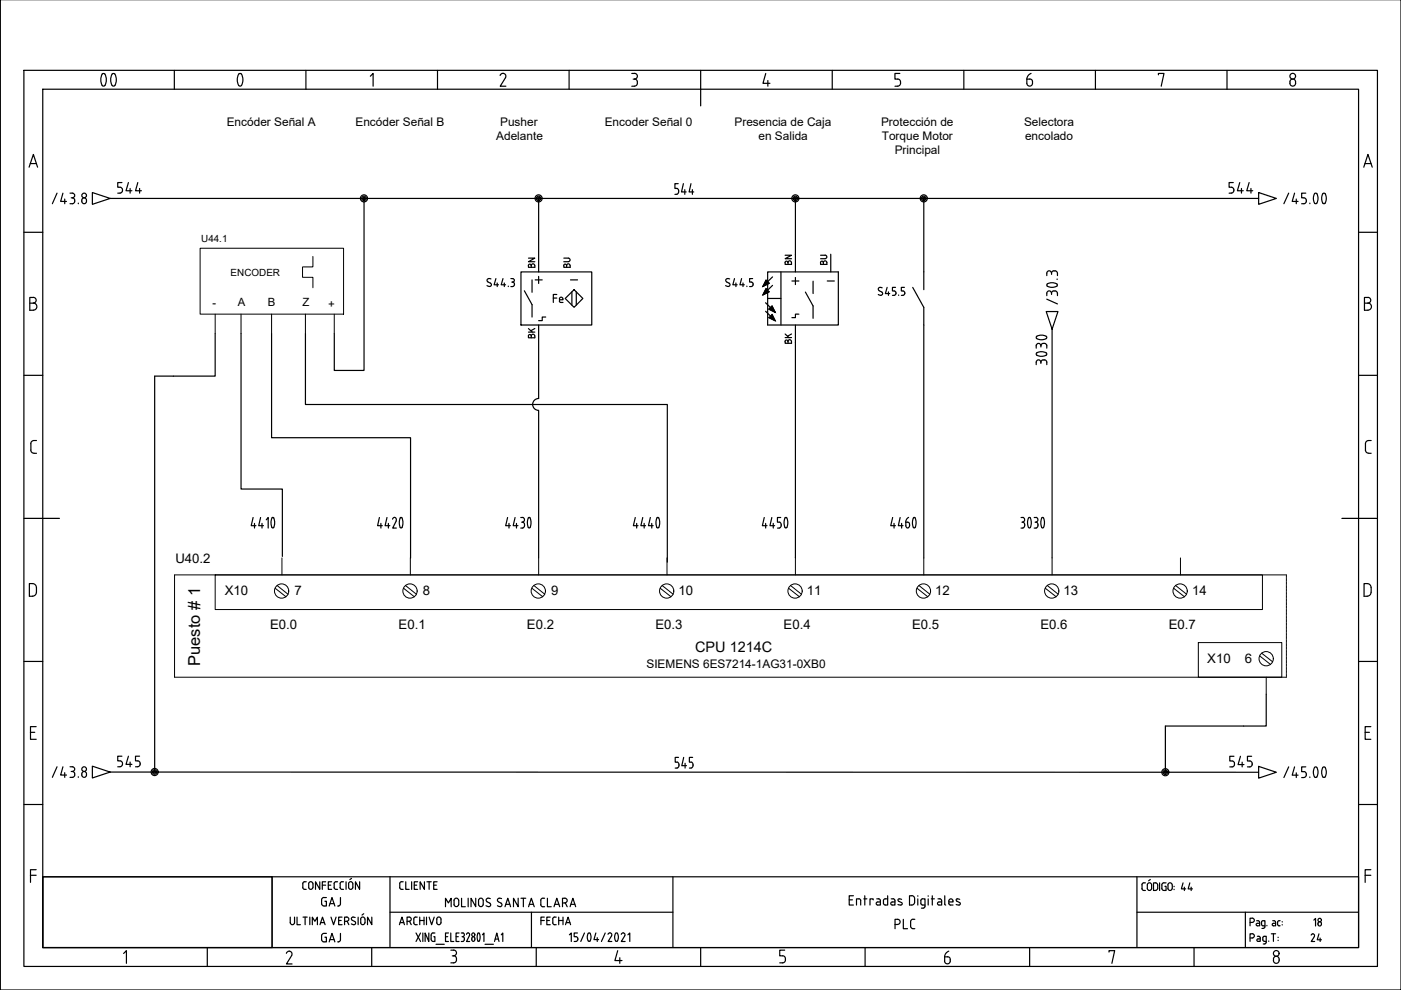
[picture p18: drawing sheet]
<svg xmlns="http://www.w3.org/2000/svg" width="297mm" height="210mm" viewBox="0 0 297 210" stroke-linecap="round" stroke-linejoin="round" font-family="sans-serif">
<defs><g id="words">
<g font-size="9.3">
<text x="16.6" y="20.8">00</text>
<text x="45.5" y="20.8">0</text>
</g>
<text font-size="7.9" x="224" y="80.1" transform="rotate(-90 224 80.1)">3030</text>
<g font-size="5.7">
<text x="24" y="42.3">544</text>
<text x="259.6" y="42.3">544</text>
</g>
<g font-size="5.3">
<text x="142.2" y="42.3">544</text>
<text x="24" y="163.7">545</text>
<text x="142.2" y="164">545</text>
<text x="260" y="163.7">545</text>
<text x="67.4" y="201.1">GAJ</text>
<text x="188.7" y="198.3">PLC</text>
</g>
<g font-size="4.9">
<text x="116.4" y="65.3">Fe</text>
<text x="249.4" y="190.1">44</text>
<text x="67.4" y="193.3">GAJ</text>
<text x="281.5" y="197.6" transform="rotate(-90 281.5 197.6)">18</text>
</g>
<g font-size="4.4">
<text x="114.7" y="57.9" transform="rotate(-90 114.7 57.9)">BN</text>
<text x="122.1" y="57.9" transform="rotate(-90 122.1 57.9)">BU</text>
<text x="169" y="57.2" transform="rotate(-90 169 57.2)">BN</text>
<text x="114.7" y="73" transform="rotate(-90 114.7 73)">BK</text>
<text x="169" y="74.1" transform="rotate(-90 169 74.1)">BK</text>
<text x="113.9" y="197.2">FECHA</text>
<text x="276.9" y="200.7">24</text>
</g>
<text font-size="4" x="176.4" y="57.2" transform="rotate(-90 176.4 57.2)">BU</text>
<text font-size="3.5" x="42.4" y="141.2" transform="rotate(-90 42.4 141.2)">Puesto # 1</text>
<text font-size="3.1" x="147.4" y="138.2">CPU 1214C</text>
<g font-size="2.8">
<text x="37.2" y="119.5">U40.2</text>
<text x="47.7" y="126.2">X10</text>
<text x="62.4" y="126.2">7</text>
<text x="89.6" y="126.2">8</text>
<text x="116.8" y="126.2">9</text>
<text x="143.9" y="126.2">10</text>
<text x="171.1" y="126.2">11</text>
<text x="198.3" y="126.2">12</text>
<text x="225.5" y="126.2">13</text>
<text x="252.7" y="126.2">14</text>
<text x="57.3" y="133.3">E0.0</text>
<text x="84.5" y="133.3">E0.1</text>
<text x="111.7" y="133.3">E0.2</text>
<text x="138.9" y="133.3">E0.3</text>
<text x="166.1" y="133.3">E0.4</text>
<text x="193.4" y="133.3">E0.5</text>
<text x="220.6" y="133.3">E0.6</text>
<text x="247.8" y="133.3">E0.7</text>
<text x="256" y="140.6">X10</text>
<text x="264" y="140.6">6</text>
</g>
<g font-size="2.5">
<text x="48.1" y="26.7">Encóder Señal A</text>
<text x="75.4" y="26.7">Encóder Señal B</text>
<text x="105.2" y="29.6">Adelante</text>
<text x="106" y="26.6">Pusher</text>
<text x="128.2" y="26.7">Encoder Señal 0</text>
<text x="155.7" y="26.7">Presencia de Caja</text>
<text x="160.8" y="29.7">en Salida</text>
<text x="186.8" y="26.7">Protección de</text>
<text x="187" y="29.6">Torque Motor</text>
<text x="217.1" y="26.7">Selectora</text>
<text x="217.3" y="29.7">encolado</text>
<text x="189.7" y="32.7">Principal</text>
<text x="137.1" y="141.6">SIEMENS 6ES7214-1AG31-0XB0</text>
</g>
<g font-size="2.4">
<text x="45.8" y="63.8" transform="rotate(180 45.8 63.8)">-</text>
<text x="50.4" y="65">A</text>
<text x="56.8" y="64.8">B</text>
<text x="64.1" y="65">Z</text>
<text x="71" y="63.5" transform="rotate(180 71 63.5)">+</text>
</g>
<g font-size="2.1">
<text x="42.7" y="51.3">U44.1</text>
<text x="48.9" y="58.6">ENCODER</text>
</g>
</g></defs>
<g fill="none" stroke="#000" stroke-width=".25">
<path d="M.1 -.1v210h296.9v-210M5.1 14.9h286.9v190h-286.9zM9.1 18.9h278.9v182h-278.9zM37 14.9v4M64.9 14.9v4M78.5 16.2l.6-.6v2.7M92.8 14.9v4M106 16a.62 .62 0 0 1 .9-.4 .62 .62 0 0 1 .3 .9l-1.1 1.8h1.2M120.7 14.9v4M133.9 18.3h.6M133.9 15.6h.6M134.2 16.8h.3"/>
<path d="M134.5 15.6a.6 .6 0 0 1 .6 .6 .6 .6 0 0 1-.6 .6 .77 .77 0 0 1 .6 .7 .77 .77 0 0 1-.6 .8M148.6 14.9v7.6M162.4 15.6l-.6 2.1h1.4M162.8 17.1v1.2M176.5 14.9v4M189.7 18.3h.6M190.3 16.8a.77 .77 0 0 1 .6 .7 .77 .77 0 0 1-.6 .8M190.8 15.6h-1.1v1.2h.6M204.4 14.9v4M218.3 16.8a.73 .73 0 0 1 .6 .8 .73 .73 0 0 1-.8 .6l-.3-.3-.1-1.1h.6M218.6 15.6a1.37 1.37 0 0 0-.9 1.2M232.2 14.9v4"/>
<path d="M245.6 15.9v-.3h1.2l-.6 2.7M260.1 14.9v4M273.7 16.9a.68 .68 0 0 1 1 .6 .68 .68 0 0 1-1 .6l-.2-.7zM6.2 35.4l.9-2.7 .9 2.7M6.4 34.7h1.3M289.1 35.4l.9-2.7 .9 2.7M289.4 34.7h1.3M5.1 49.2h4M12.1 41l-1 2.2M13.3 41l-.4 1.7h1.2M13.7 42.2v1M14.8 41h.6"/>
<path d="M14.8 43.2h.6M15.1 41.9h.3M15.3 41a.5 .5 0 0 1 .5 .4 .5 .5 0 0 1-.5 .5 .64 .64 0 0 1 .6 .7 .64 .64 0 0 1-.6 .6M16.6 43.1v.1M17.4 42.2a.55 .55 0 0 1 .8 0 .55 .55 0 0 1 0 .8 .55 .55 0 0 1-.8-.1zM19.6 40.8l3.8 1.3-3.8 1.2zM23.4 42.1h243.5M77.2 42.1v36.4h-6.3v-7.8M104.1 59.1a.44 .44 0 0 0-.7 0 .44 .44 0 0 0 .1 .7l.5 .2a.42 .42 0 0 1 .1 .7 .42 .42 0 0 1-.7 0l-.1-.1M105.1 59.1l-.3 1.3h.9M106.6 59.1l-.3 1.3h.9M108.3 59.1h.4a.37 .37 0 0 1 .4 .3 .37 .37 0 0 1-.4 .4"/>
<path d="M108.5 59.8h.2M108.7 59.8l.4 .4M110.5 57.7h15v11.2h-15zM112.8 59.3v2.7M114.2 42.1v15.6M114.2 58.6v1.5M154.7 59.1a.44 .44 0 0 0-.6 0 .44 .44 0 0 0 0 .7l.5 .2a.42 .42 0 0 1 0 .7 .42 .42 0 0 1-.6 0l-.2-.1M155.7 59.1l-.3 1.3h.9M157.2 59.1l-.3 1.3h.9M159.3 59.8l.4 .4M159.6 59.1h-.7v.7h.4M162.4 59.4l.7 .7-1.4 .6z"/>
<path d="M162.8 57.7h14.9v11.2h-14.9zM163.8 58.7l-1 1M165.6 57.7v11.2M167.9 59.6h1.5M168.6 42.1v11.8M168.6 58.8v1.5M172.4 59.6v2.6M175.4 59.6h1.5M195.9 42.1v19.3M222.9 57.9a.5 .5 0 0 0-.5-.5 .5 .5 0 0 0-.5 .5v.5M223 57.9v.3M223.4 57.4l-.2 .1-.3 .4"/>
<path d="M223.4 57.4h.3M223.7 57.4l.2 .1 .3 .4M224.1 59.2h.1M224.2 57.9v.5M266.9 40.8l3.7 1.3-3.7 1.2zM273.2 41l-1 2.2M274.5 41l-.5 1.7h1.2M274.8 42.2v1M276.8 41h-.8v.9h.5a.63 .63 0 0 1 .5 .7 .63 .63 0 0 1-.5 .6h-.5M277.7 43.1v.1M278.7 43.1l.3 .1 .2-.1M278.7 43.1a1.9 1.9 0 0 1 .1-2.1l.4 .1a2.08 2.08 0 0 1 0 2"/>
<path d="M280.5 43.1l.2 .1 .3-.1M280.5 43.1a1.9 1.9 0 0 1 .1-2.1l.4 .1a2.08 2.08 0 0 1 0 2M288 49.2h4M5.1 79.6h4M6.3 64.3h.8M7.1 63a.6 .6 0 0 1 .6 .7 .6 .6 0 0 1-.6 .6 .75 .75 0 0 1 .7 .7 .75 .75 0 0 1-.7 .8M7.1 63.1h-.8v2.7h.8M45.6 70.7v9h-12.8v84M51.1 70.7v33h8.8v14.3M57.6 70.7v22.1h29.4v25.5M64.8 70.7v15.1h76.7v33.4M105.4 60v.8"/>
<path d="M106.9 60v.8M107.8 60.7v.1M109.1 60.2l-.2 .5-.6 .1M111.2 61.7l1.6 2.9v2.6M114.2 68.9v15.6M115.7 67.2h-.7v.8h-.8M119.8 63.3l1.9-1.9 1.9 1.9-1.9 1.9zM156 60v.8M157.5 60v.8M158.4 60.7v.1M158.9 60.8h.4M159.7 60.2a.42 .42 0 0 1-.4 .5"/>
<path d="M162.3 66l1.1 1M162.3 64.2l1.1 1M162.4 61.2l-.7 1.3 1.4-.6M162.8 63.3h2.8M163 65.5l.7-.6 .7 1.3zM163.7 66.7l.7 1.3-1.4-.7M163.8 60.5l-1 1M168.6 72.7v45.6M169.4 66.6h-.8v.7h-.7M170.8 61.9l1.6 3v2.6M187 61a.44 .44 0 0 0-.6 0 .44 .44 0 0 0 0 .6l.6 .3a.42 .42 0 0 1 0 .6 .42 .42 0 0 1-.6 0l-.2-.1M188.1 60.9l-.4 1.3h.9"/>
<path d="M188.4 61.9v.7M189.9 60.9h-.7v.8h.4a.46 .46 0 0 1 .4 .4 .46 .46 0 0 1-.4 .5h-.4M190.5 62.5v.1M191.8 60.9h-.7v.8h.3a.46 .46 0 0 1 .4 .4 .46 .46 0 0 1-.4 .5h-.3M193.5 60.9l2.4 4.3v53.1M221.9 63.4l2.3 1M222.1 60.2a1.7 1.7 0 0 1 2.1 .2 1.55 1.55 0 0 1-2.1 .3M222.1 60.2l-.2 .2 .2 .3M222.9 62.2a.5 .5 0 0 0-.5-.5 .5 .5 0 0 0-.5 .5v.5M223 62.2v.2M223.1 69.8l1.2-3.7h-2.5l1.3 3.7v48.5M223.4 61.7h-.2l-.3 .5"/>
<path d="M223.4 61.7a.54 .54 0 0 1 .8 .5M224.2 62.2v.5M288 79.6h4M289.3 64.3h.7M290 63a.6 .6 0 0 1 .6 .7 .6 .6 0 0 1-.6 .6 .75 .75 0 0 1 .8 .7 .75 .75 0 0 1-.8 .8h-.7v-2.7h.7M6.5 95.4a.67 .67 0 0 0 .7 .7h.5M6.5 94.1v1.3M7.7 93.4h-.5a.67 .67 0 0 0-.7 .7M114.2 84.5a1.26 1.26 0 0 0-1.3 1.2 1.26 1.26 0 0 0 1.3 1.3M114.2 87v31.3M290.2 93.4a.67 .67 0 0 0-.7 .7v1.3a.67 .67 0 0 0 .7 .7M290.2 96.1h.5"/>
<path d="M290.2 93.4h.5M5.1 109.9h7.5M53.7 109.7l-.4 1.8h1M54 111v1M55.3 109.7l-.5 1.8h1.1M55.5 111v1M56.5 110.2l.4-.5v2.3M57.7 109.7h.1a1.79 1.79 0 0 1 0 2.2 1.94 1.94 0 0 1-.1-2.2zM80.4 109.7l-.3 1.8h1M80.8 111v1M82 109.7l-.4 1.8h1M82.3 111v1"/>
<path d="M83.2 110.1a.44 .44 0 0 1 .7-.3 .44 .44 0 0 1 .1 .7M84 110.5l-.7 1.5h.7M84.9 109.7h.1a1.79 1.79 0 0 1 0 2.2 1.94 1.94 0 0 1-.1-2.2zM107.6 109.7l-.4 1.8h1M107.9 111v1M109.2 109.7l-.4 1.8h1M109.5 111v1M110.4 109.7h.4M110.4 112h.4M110.6 110.7h.2M110.8 109.7a.51 .51 0 0 1 .4 .5 .51 .51 0 0 1-.4 .5 .68 .68 0 0 1 .4 .6 .68 .68 0 0 1-.4 .6M112.1 109.7h.1a1.79 1.79 0 0 1 0 2.2 1.94 1.94 0 0 1-.1-2.2z"/>
<path d="M134.7 109.7l-.4 1.8h1M135 111v1M136.3 109.7l-.4 1.8h1M136.6 111v1M137.9 109.7l-.4 1.8h1M138.2 111v1M139.3 109.8l.2-.1a1.72 1.72 0 0 1 0 2.2l-.2-.1M139.3 109.8l-.2 .8 .2 1.2M162 109.7l-.4 1.8h1M162.3 111v1M163.6 109.7l-.4 1.8h1M163.9 111v1"/>
<path d="M165.2 110.7a.67 .67 0 0 1 .4 .8 .67 .67 0 0 1-.8 .5M165.5 109.7h-.7v1h.4M166.5 109.7h.1a1.72 1.72 0 0 1 0 2.2 1.94 1.94 0 0 1-.1-2.2zM189.3 109.7l-.4 1.8h1M189.6 111v1M190.8 109.7l-.3 1.8h1M191.2 111v1M192.1 110.7a.66 .66 0 0 1 .7 .3 .66 .66 0 0 1-.2 .9h-.2l-.3-.2zM192.6 109.7a1.13 1.13 0 0 0-.6 1M193.7 109.7h.1a1.79 1.79 0 0 1 0 2.2 1.94 1.94 0 0 1-.1-2.2zM216.5 109.7h.3a.51 .51 0 0 1 .4 .5 .51 .51 0 0 1-.4 .5 .66 .66 0 0 1 .5 .8 .66 .66 0 0 1-.8 .5M216.7 110.7h.2"/>
<path d="M218.5 109.8l.2 .8-.2 1.2M218.5 109.8l-.2-.1a1.72 1.72 0 0 0 0 2.2l.2-.1M219.3 109.7h.4a.51 .51 0 0 1 .4 .5 .51 .51 0 0 1-.4 .5 .67 .67 0 0 1 .4 .8 .67 .67 0 0 1-.8 .5M219.5 110.7h.2M221 109.7h.1a1.79 1.79 0 0 1 0 2.2 1.94 1.94 0 0 1-.1-2.2zM284.5 109.9h7.5M7.7 124.5a.82 .82 0 0 0-.8-.8h-.7v2.7a1.17 1.17 0 0 0 1.4-.5l.1-.3M7.7 124.6v1M290.7 124.5a.82 .82 0 0 0-.8-.8h-.7v2.7a1.17 1.17 0 0 0 1.4-.5l.1-.3M290.7 124.6v1M5.1 140.2h4M6.5 155.3h.9"/>
<path d="M7.7 154.1h-1.2v2.7h1.2M268.5 147.2v6.7h-21.4v9.8M288 140.2h4M289.4 155.3h1M290.6 154.1h-1.2v2.7h1.2M5.1 170.6h4M12.1 162.6l-1 2.2M13.3 162.6l-.4 1.7h1.2M13.7 163.8v1M14.8 162.6h.6M14.8 164.8h.6M15.1 163.6h.3"/>
<path d="M15.3 162.6a.5 .5 0 0 1 .5 .5 .5 .5 0 0 1-.5 .5l.5 .2v.3M15.8 164.1a.56 .56 0 0 1-.5 .7M16.6 164.7v.1M17.3 164.1a.5 .5 0 0 1 .5-.5 .5 .5 0 0 1 .5 .5M17.3 164.1a.54 .54 0 0 0 .5 .7 .54 .54 0 0 0 .5-.7M19.6 162.4l3.8 1.3-3.8 1.2zM23.4 163.7h243.5M266.9 162.5l3.7 1.2-3.7 1.3zM273.2 162.6l-1 2.3M274.5 162.6l-.5 1.8h1.2M274.8 163.9v1M276.5 163.6a.63 .63 0 0 1 .5 .6 .63 .63 0 0 1-.5 .6l-.5 .1"/>
<path d="M276.8 162.6h-.8v1h.5M277.7 164.7v.2M278.7 162.7l.3-.1a1.51 1.51 0 0 1 0 2.2l-.3-.1a2.11 2.11 0 0 1 0-2zM280.5 162.7l.2-.1a1.51 1.51 0 0 1 0 2.2l-.2-.1a2.11 2.11 0 0 1 0-2zM288 170.6h4M6.5 185.6h1.2M7.7 184.4h-1.2v2.7M9.1 185.9h48.6v15h-48.6zM9.1 185.9h278.9v15h-278.9zM57.7 185.9v15M61.5 194.5v1.1M61.5 195.6a.46 .46 0 0 0 .5 .5 .46 .46 0 0 0 .4-.5"/>
<path d="M62.4 194.5v1.1M63 194.5v1.6h.7M64.2 194.5h.9M64.7 194.5v1.6M64.9 187h-.5a1.44 1.44 0 0 0-.2 1.4l.7 .2M65.4 187.4a.46 .46 0 0 1 .5-.5 .46 .46 0 0 1 .4 .5M65.5 187.4v.7M65.7 194.5v1.6M66.2 196.1v-1.6l.6 .8 .5-.8v1.6M66.4 187.4l-.1 .7a.46 .46 0 0 1-.4 .5 .46 .46 0 0 1-.5-.5M67.8 187v1.6l-.9-1.6v1.6M67.8 196.1l.6-1.6 .5 1.6"/>
<path d="M68.3 187.7h.8M69.1 187h-.8v1.6M69.6 187.7h.5M70.2 194.5l.5 1.6 .6-1.6M70.3 187h-.7v1.6h.7M70.9 187.4v.8M71.6 187h-.6l-.2 .3M72.1 187.4v.8M72.5 194.5h-.7v1.6h.7M72.8 187h-.5l-.2 .3M73.4 187v1.6M73.5 194.4a.46 .46 0 0 1 .5 .5 .46 .46 0 0 1-.5 .4"/>
<path d="M73.5 194.5h-.4v1.6M73.9 187.4a.46 .46 0 0 1 .5-.5 .46 .46 0 0 1 .4 .5M73.9 187.4v.7M74.5 186.2l-.3 .3M74.8 187.4v.7M74.9 194.5h.4M74.9 194.4l-.4 .3 .2 .4M75.2 195.4l.2 .4-.4 .3M75.9 194.5v1.6M76.2 187v1.6l-.8-1.6v1.6M76.5 195.6a.46 .46 0 0 0 .4 .5 .46 .46 0 0 0 .5-.5M76.5 195.6v-.7a.46 .46 0 0 1 .4-.5 .46 .46 0 0 1 .5 .5v.7"/>
<path d="M77.1 193.7l-.3 .3M78.8 194.5v1.6l-.9-1.6v1.6M82.7 193.4h60M82.7 185.9v15M84.7 196.1l.5-1.6 .6 1.6M84.8 195.6h.8M85.1 186.9l-.2 .1a1.44 1.44 0 0 0-.1 1.4l.3 .2M85.2 188.6h.3M85.2 187h.3M86 187v1.6h.7M86.3 195.3h.4M86.7 194.4a.46 .46 0 0 1 .5 .5 .46 .46 0 0 1-.5 .4"/>
<path d="M86.7 194.5h-.4v1.6M86.8 195.3l.4 .8M87.3 187v1.6M87.8 187.7h.6M88.1 194.4l-.2 .1a1.44 1.44 0 0 0-.1 1.4l.7 .2M88.1 194.5h.4M88.2 197.8l1 1.8M88.5 187h-.7v1.6h.7M89 194.5v1.6M89 195.2h.9M89.2 197.8l-1 1.8M89.6 197.8v1.8"/>
<path d="M89.9 194.5v1.6M90 187v1.6l-.9-1.6v1.6M90.4 194.5v1.6M90.5 187h.9M90.9 197.8v1.8l-.8-1.8v1.8M91 194.5l.5 1.6 .6-1.6M91 187v1.6M92 187.7h.5M92.2 197.8l-.6 .1a1.54 1.54 0 0 0 0 1.6l.6 .1v-1h-.2M92.6 195.6a.46 .46 0 0 0 .4 .5 .46 .46 0 0 0 .5-.5M92.6 195.6v-.7a.46 .46 0 0 1 .4-.5 .46 .46 0 0 1 .5 .5v.7M92.7 187h-.7v1.6h.7"/>
<path d="M94.5 192.2v-1.7l.6 .9 .6-.9v1.7M94.5 198.6h.4M95.1 197.8h-.6v1.8h.6M95.6 197.8v1.8h.6M96.3 190.7a.5 .5 0 0 1 .6-.3 .5 .5 0 0 1 .3 .5v.8a.49 .49 0 0 1-.4 .5 .49 .49 0 0 1-.5-.5zM96.7 198.6h.5M97.3 197.8h-.6v1.8h.6M97.8 197.8h.3a.4 .4 0 0 1 .4 .4 .4 .4 0 0 1-.4 .4M97.9 190.5v1.7h.8M98 198.6a.51 .51 0 0 1 .5 .4 .51 .51 0 0 1-.4 .6h-.3M98.9 198.1l.3-.3a.39 .39 0 0 1 .3 .6M99.3 190.5v1.7"/>
<path d="M99.5 198.4l-.6 1.2h.7M100.2 198.7a.45 .45 0 0 1 .5 .4 .45 .45 0 0 1-.5 .4l-.2-.5zM100.9 190.5v1.7l-1-1.7v1.7M101.3 197.9h.3M101.3 199.5h.3M101.3 197.9a2.06 2.06 0 0 0 0 1.6M101.5 190.7a.5 .5 0 0 1 .6-.3 .5 .5 0 0 1 .4 .5v.8a.5 .5 0 0 1-.5 .5 .5 .5 0 0 1-.5-.5zM101.6 197.9a2.06 2.06 0 0 1 0 1.6M102.3 198.2l.3-.4v1.8M103 192l.6 .2M103.3 191.2l.7 .6v.3l-.3 .1M104 190.5a.47 .47 0 0 0-.7 0 .47 .47 0 0 0 0 .7"/>
<path d="M104.8 199.6l.5-1.8 .5 1.8M105 199.1h.7M106.3 198.2l.3-.4v1.8M106.3 190.5a.47 .47 0 0 0-.6 0 .47 .47 0 0 0 0 .7l.5 .3a.44 .44 0 0 1 .1 .6 .44 .44 0 0 1-.7 0l-.1-.1M107.1 192.2l.6-1.7 .6 1.7M107.2 191.7h.9M109.9 190.5v1.7l-1-1.7v1.7M110.5 190.5h1M111 190.5v1.7M112.1 192.2l.6-1.7 .6 1.7M112.2 191.7h.9M112.7 193.4v7.5"/>
<path d="M114.6 191.8l.3 .4h.2M115.5 190.5l-.4-.1-.4 .3v1.1M116.1 190.5v1.7h.8M117.5 192.2l.6-1.7 .6 1.7M117.6 191.7h.9M119.3 191.4h.5M119.8 190.4a.5 .5 0 0 1 .5 .5 .5 .5 0 0 1-.5 .5M119.8 190.5h-.5v1.7M119.9 191.4l.4 .8M120.7 198.2l.4-.4v1.8M120.9 192.2l.6-1.7 .6 1.7M121 191.7h.9"/>
<path d="M122.1 198.6a.5 .5 0 0 1 .4 .5 .5 .5 0 0 1-.4 .5h-.4M123.9 197.8l-.8 1.8M124.7 197.9l.2-.1a1.23 1.23 0 0 1 0 1.8h-.1a1.44 1.44 0 0 1-.1-1.7zM126.3 197.8l-.4 1.4h1M126.6 198.8v.8M128.3 197.8l-.8 1.8M128.9 198.1a.41 .41 0 0 1 .5-.3 .41 .41 0 0 1 .3 .6l-.8 1.2h.8M130.5 197.9a1.68 1.68 0 0 0 0 1.6M130.5 197.9l.2-.1a1.23 1.23 0 0 1 0 1.8l-.2-.1M131.7 198.1l.1-.2a.4 .4 0 0 1 .5 0 .4 .4 0 0 1 .2 .5l-.8 1.2h.8M133.1 198.2l.4-.4v1.8M142.7 185.9v15"/>
<path d="M180.1 190.8h.6M180.9 189.9h-.8v2h.8M182.1 190.6l.4 .3M182.1 190.6h-.5v1.3M182.5 191v.9M183.1 190.6h.7M183.4 189.9v2M185.1 190.8v-.2h-.6v1.3M185.9 190.6h.6l.2 .3M186.7 191v.9h-.6a.33 .33 0 0 1-.3-.3 .33 .33 0 0 1 .3-.4h.6M188.2 189.9v2h-.5l-.3-.2-.1-.7M188.2 190.6h-.7l-.2 .3"/>
<path d="M189 190.6h.4M189.4 190.6l.3 .3M189.7 191v.9h-.5a.33 .33 0 0 1-.3-.3 .33 .33 0 0 1 .3-.4h.5M190.4 191.8l.6 .1M190.5 191.1l.8 .4v.2l-.3 .2M191.2 190.7l-.7-.1-.1 .3 .1 .2M192.8 189.9h.5a.6 .6 0 0 1 .6 .6v.8a.6 .6 0 0 1-.6 .6h-.5zM194.6 189.9v.1M194.6 190.6v1.3M195.2 190.9l.2-.3h.7v1.6l-.4 .3M195.2 191.5l.2 .3 .7 .1M195.2 191v.5"/>
<path d="M196.8 189.9v.1M196.8 190.6v1.3M197.4 190.6h.7M197.7 189.9v2M198.9 190.6h.5l.2 .3M199.7 191v.9h-.6a.33 .33 0 0 1-.3-.3 .33 .33 0 0 1 .3-.4h.6M200.3 189.9v1.8l.2 .2M201.2 191.2h.9a.46 .46 0 0 0-.4-.6 .46 .46 0 0 0-.5 .4l.1 .8 .8 .1M202.8 191.1l.7 .3M203.5 191.3l.1 .2-.1 .3h-.8M203.5 190.7l-.7-.1-.1 .3 .2 .1M241.1 185.9v15"/>
<path d="M241.1 193.4h46.9M242.5 187.2h-.2a1.44 1.44 0 0 0-.1 1.4l.7 .2M242.5 187.2h.4M243.3 188.3a.46 .46 0 0 0 .4 .5 .46 .46 0 0 0 .5-.5M243.3 188.4v-.8a.46 .46 0 0 1 .4-.4 .46 .46 0 0 1 .5 .4v.8M243.9 186.5l-.4 .2M245 187.2h.2a1.11 1.11 0 0 1 0 1.5l-.2 .1M245 187.2h-.4v1.6h.4M245.9 187.2v1.6M246.3 187.6v.8M246.8 187.2l-.4 .2-.1 .2M246.8 187.2h.4"/>
<path d="M247 187.9h.2v.9l-.7-.1-.2-.4M247.6 188.3a.46 .46 0 0 0 .5 .5 .46 .46 0 0 0 .4-.5M248.5 187.6a.46 .46 0 0 0-.4-.4 .46 .46 0 0 0-.5 .4v.8M264 193.4v7.5M265 198.9h.5a.44 .44 0 0 0 .4-.5 .44 .44 0 0 0-.4-.4h-.5v1.6M265 195.6h.5a.44 .44 0 0 0 .4-.5 .44 .44 0 0 0-.4-.4h-.5v1.6M266.4 195.2h.3M266.6 198.5l.4 .1 .2 .2v.8h-.5M266.7 199.1l-.2 .2 .2 .3M266.7 195.2l.3 .3M266.7 199.1h.5M267.1 195.5v.8l-.7-.1 .1-.4h.6"/>
<path d="M267.6 196.8h.3M267.7 199.3l.4 .3M267.7 199.3l.1-.6 .7-.2v1.3M268.1 199.6h.4M268.2 196.5l-.3 .3M268.2 196.3l-.7-.2v-.6l.1-.2 .6-.1v1.3M268.4 199.8l-.1 .3h-.5M268.6 196.2v.1M269 199.5v.1M269.5 198h1M269.8 195.2l.6 .2 .1 .9h-.6l-.2-.3 .2-.2h.6M270 198v1.6"/>
<path d="M271 198.7v.1M271 199.3v.1M271.4 195.2l-.5 .2v.6l.1 .3h.4M271.9 195.4v.1M271.9 196v.1M289.4 185.6h1.2M290.6 184.4h-1.2v2.7M26.2 202.2l.6-.6v2.7M43.9 200.9v4M60.7 202.1a.61 .61 0 0 1 .8-.4 .61 .61 0 0 1 .3 .9M61.8 202.6l-1.1 1.8h1.2M78.8 200.9v4"/>
<path d="M92.4 200.2h1.8M95.6 201.5h.6M95.9 202.7h.3M96.2 201.4a.6 .6 0 0 1 .6 .6 .6 .6 0 0 1-.6 .6M96.2 202.6a.6 .6 0 0 1 .6 .6M96.8 203.3a.69 .69 0 0 1-.6 .8h-.6M102.8 200.2h1.8M113.7 200.9v4M131 201.6l-.6 2.1h1.5M131.4 203.1v1.2M148.6 200.9v4M165.3 204.1h.6"/>
<path d="M165.9 202.6a.6 .6 0 0 1 .6 .6M166.4 201.5h-1.1v1.2h.6M166.5 203.3a.69 .69 0 0 1-.6 .8M183.4 200.9v4M200.9 202.9a.73 .73 0 0 1 .6 .8 .73 .73 0 0 1-.9 .6l-.3-.5M200.9 202.9h-.6v.9M201.2 201.7a1.37 1.37 0 0 0-.9 1.2M218.3 200.9v4M235.1 201.9v-.3h1.2l-.6 2.7M253.2 200.9v4M270 203.4a.6 .6 0 0 1 .6-.7 .6 .6 0 0 1 .6 .7M270 203.4a.62 .62 0 0 0 .4 .8 .62 .62 0 0 0 .8-.6"/>
<path d="M271.2 203.4v.3"/>
<circle cx="274.1" cy="16.2" r=".6"/>
<circle cx="17.8" cy="41.4" r=".5"/>
<circle cx="77.2" cy="42.1" r=".75"/>
<circle cx="77.2" cy="42.1" r=".48"/>
<circle cx="77.2" cy="42.1" r=".24"/>
<circle cx="114.2" cy="42.1" r=".75"/>
<circle cx="114.2" cy="42.1" r=".48"/>
<circle cx="114.2" cy="42.1" r=".24"/>
<circle cx="168.6" cy="42.1" r=".75"/>
<circle cx="168.6" cy="42.1" r=".48"/>
<circle cx="168.6" cy="42.1" r=".24"/>
<circle cx="195.9" cy="42.1" r=".75"/>
<circle cx="195.9" cy="42.1" r=".48"/>
<circle cx="195.9" cy="42.1" r=".24"/>
<circle cx="17.8" cy="163.1" r=".5"/>
<circle cx="32.8" cy="163.7" r=".75"/>
<circle cx="32.8" cy="163.7" r=".48"/>
<circle cx="32.8" cy="163.7" r=".24"/>
<circle cx="247.1" cy="163.7" r=".75"/>
<circle cx="247.1" cy="163.7" r=".48"/>
<circle cx="247.1" cy="163.7" r=".24"/>
<circle cx="100.3" cy="198.2" r=".36"/>
<circle cx="270.6" cy="202.1" r=".6"/>
</g>
<g fill="none" stroke="#000" stroke-width=".21">
<path d="M42.4 52.6h30.4v14h-30.4zM66.3 54.4v2.2h-2.2v2.2h2.2v2.2M45.6 66.6v4.1M51.1 66.6v4.1M57.6 66.6v4.1M64.8 66.6v4.1M70.9 66.6v4.1M59.8 118.3v3.6M87 118.3v3.6M114.2 118.3v3.6M141.4 118.3v3.6M168.6 118.3v3.6"/>
<path d="M195.9 118.3v3.6M223.1 118.3v3.6M250.3 118.3v3.6M45.6 121.9h222.1v7.3h-222.1zM58.3 124.7l2.3 1.8M58.7 124.1l2.4 1.9M85.5 124.7l2.3 1.8M86 124.1l2.3 1.9M112.8 124.7l2.3 1.8M113.2 124.1l2.3 1.9M140 124.7l2.3 1.8M140.4 124.1l2.3 1.9"/>
<path d="M167.2 124.7l2.3 1.8M167.6 124.1l2.3 1.9M194.4 124.7l2.3 1.8M194.8 124.1l2.4 1.9M221.6 124.7l2.3 1.8M222 124.1l2.4 1.9M248.8 124.7l2.3 1.8M249.2 124.1l2.4 1.9M254.1 136.2h17.7v7.4h-17.7zM267.1 139.1l2.3 1.8M267.5 138.5l2.3 1.8M272.7 122v-.1h-235.7v21.7h235.7v-.2"/>
<path d="M272.7 122.1v.2M272.7 122.4v.3M272.7 122.7v.3M272.7 123v.2M272.7 123.4v.1M272.7 123.6v.2M272.7 123.9v.2M272.7 124.2v.3M272.7 124.5v.2M272.7 124.9v.1M272.7 125.2v.1M272.7 125.4v.2"/>
<path d="M272.7 125.7v.2M272.7 126v.3M272.7 126.3v.2M272.7 126.7v.1M272.7 127v.1M272.7 127.2v.2M272.7 127.5v.3M272.7 127.8v.3M272.7 128.1v.2M272.7 128.5v.1M272.7 128.7v.2M272.7 129v.2"/>
<path d="M272.7 129.3v.3M272.7 129.6v.3M272.7 129.9v.2M272.7 130.3v.1M272.7 130.5v.2M272.7 130.8v.2M272.7 131.1v.3M272.7 131.4v.2M272.7 131.7v.2M272.7 132.1v.1M272.7 132.3v.2M272.7 132.6v.2"/>
<path d="M272.7 132.9v.3M272.7 133.2v.2M272.7 133.6v.1M272.7 133.9v.1M272.7 134.1v.2M272.7 134.4v.2M272.7 134.7v.3M272.7 135v.2M272.7 135.4v.1M272.7 135.7v.1M272.7 135.9v.2M272.7 136.2v.2"/>
<path d="M272.7 136.5v.3M272.7 136.8v.2M272.7 137.2v.1M272.7 137.4v.2M272.7 137.7v.2M272.7 138v.3M272.7 138.3v.2M272.7 138.6v.2M272.7 139v.1M272.7 139.2v.2M272.7 139.5v.2M272.7 139.8v.3"/>
<path d="M268.5 143.6v3.6M272.7 140.1v.2M272.7 140.4v.2M272.7 140.8v.1M272.7 141v.2M272.7 141.3v.2M272.7 141.6v.3M272.7 141.9v.2M272.7 142.2v.2M272.7 142.6v.1M272.7 142.8v.2M272.7 143.1v.2"/>
<circle cx="59.7" cy="125.3" r="1.51"/>
<circle cx="86.9" cy="125.3" r="1.51"/>
<circle cx="114.1" cy="125.3" r="1.51"/>
<circle cx="141.3" cy="125.3" r="1.51"/>
<circle cx="168.6" cy="125.3" r="1.51"/>
<circle cx="195.8" cy="125.3" r="1.51"/>
<circle cx="223" cy="125.3" r="1.51"/>
<circle cx="250.2" cy="125.3" r="1.51"/>
<circle cx="268.5" cy="139.7" r="1.51"/>
</g>
<path d="M162.4 59.4l.7 .7-1.4 .6zM162.4 61.2l.7 .7-1.4 .6zM163 67.3l.7-.6 .7 1.3zM163 65.5l.7-.6 .7 1.3z" fill="#000" stroke="#000" stroke-width=".21"/>
<use href="#words"/>
</svg>
